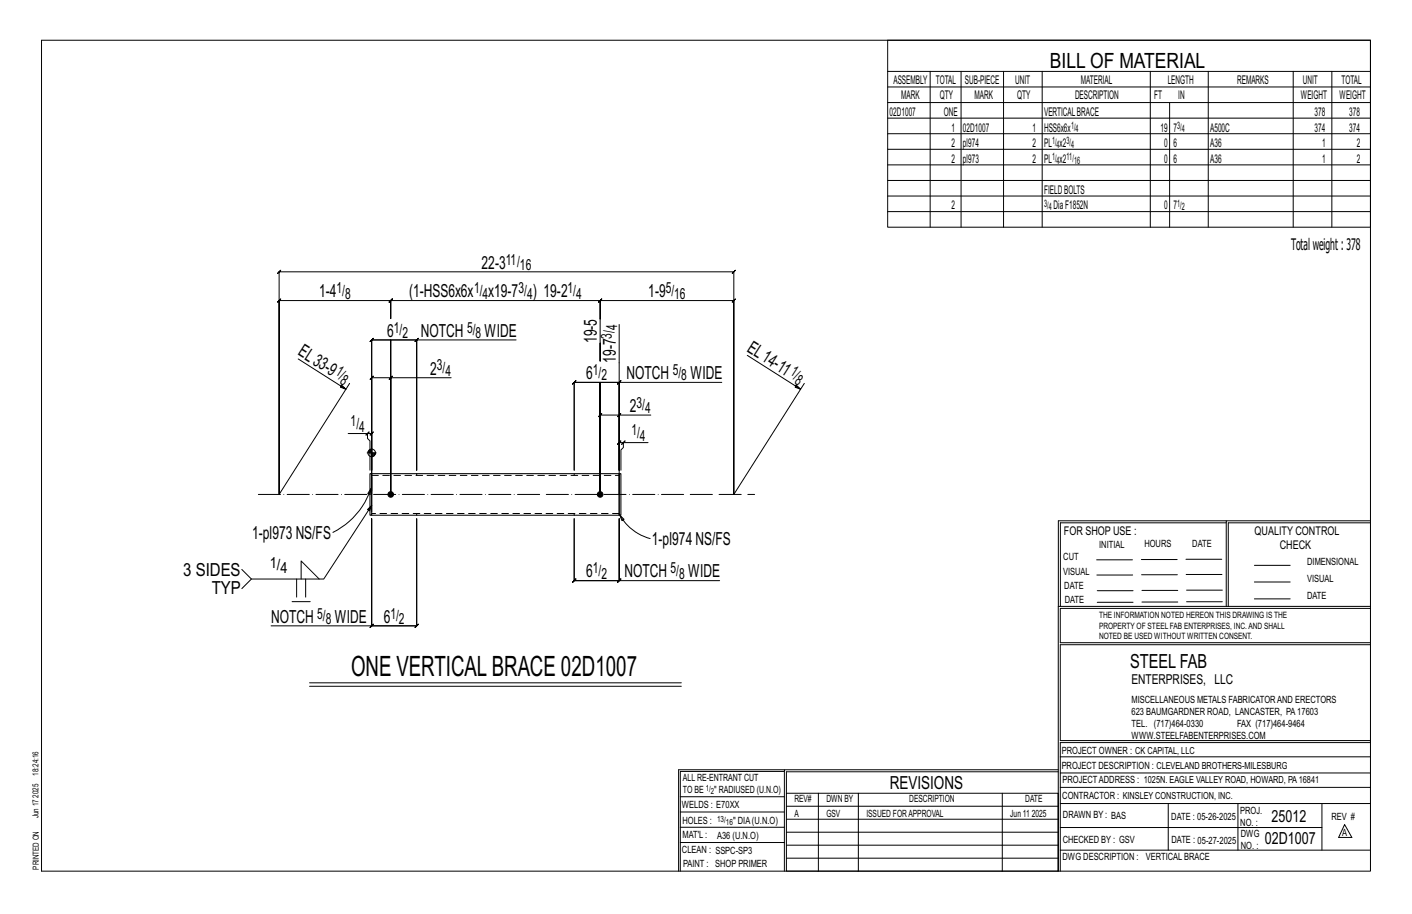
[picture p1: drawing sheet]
<svg xmlns="http://www.w3.org/2000/svg" width="432mm" height="279mm" viewBox="0 0 432 279" stroke-linecap="round" stroke-linejoin="round" font-family="sans-serif">
<defs><g id="words">
<text font-size="8.6" x="107.4" y="206.8">ONE VERTICALBRACE 02D1007</text>
<text font-size="6.4" x="321.1" y="20.7">BILL OF MATERIAL</text>
<text font-size="5.9" x="345.6" y="204.1">STEEL FAB</text>
<g font-size="5.5">
<text x="147.3" y="82.1">22-3</text>
<text x="97.6" y="90.9">1-4</text>
<text x="125.1" y="90.9">(1-HSS6x6x</text>
<text x="149.3" y="90.9">x19-7</text>
<text x="162.9" y="90.9">) 19-2</text>
<text x="198.3" y="90.9">1-9</text>
<text x="118.4" y="102.9">6</text>
<text x="128.7" y="102.9">NOTCH</text>
<text x="148.2" y="102.9">WIDE</text>
<text x="182.5" y="104.9" transform="rotate(-90 182.5 104.9)">19-5</text>
<text x="228.2" y="107.2" transform="rotate(32 228.2 107.2)">EL14-11</text>
<text x="90.8" y="108.3" transform="rotate(32 90.8 108.3)">EL3 -9</text>
<text x="188.4" y="110.9" transform="rotate(-90 188.4 110.9)">19-7</text>
<text x="131.6" y="114.5">2</text>
<text x="179.3" y="115.9">6</text>
<text x="191.6" y="115.9">NOTCH</text>
<text x="211.1" y="115.9">WIDE</text>
<text x="192.6" y="125.9">2</text>
<text x="77.1" y="164.7">1-pl973 NS/FS</text>
<text x="199.4" y="166.6">1-pl974 NS/FS</text>
<text x="56" y="176">3 SIDES</text>
<text x="179.3" y="176.5">6</text>
<text x="190.9" y="176.5">NOTCH</text>
<text x="210.5" y="176.5">WIDE</text>
<text x="64.7" y="181.5">TYP</text>
<text x="82.9" y="190.3">NOTCH</text>
<text x="102.4" y="190.3">WIDE</text>
<text x="117.3" y="190.3">6</text>
<text x="272.2" y="241.1">REVISIONS</text>
</g>
<g font-size="5.1">
<text x="388.9" y="251.3">25012</text>
<text x="386.8" y="258.1">02D1007</text>
</g>
<text font-size="4.9" x="394.8" y="76.4">Totalweight : 378</text>
<g font-size="4.7">
<text x="154.7" y="80.9">11/</text>
<text x="159" y="82.5">16</text>
<text x="102.9" y="89.6">1/</text>
<text x="145" y="89.6">1/</text>
<text x="158.6" y="89.6">3/</text>
<text x="173.6" y="89.6">1/</text>
<text x="203.6" y="89.6">5/</text>
<text x="105.5" y="91.3">8</text>
<text x="147.6" y="91.3">4</text>
<text x="161.2" y="91.3">4</text>
<text x="176.2" y="91.3">4</text>
<text x="206.2" y="91.3">16</text>
<text x="120.5" y="101.7">1/</text>
<text x="142.8" y="101.7">5/</text>
<text x="188.8" y="100.9" transform="rotate(-90 188.8 100.9)">4</text>
<text x="123.1" y="103.3">2</text>
<text x="145.4" y="103.3">8</text>
<text x="187.1" y="103.5" transform="rotate(-90 187.1 103.5)">3/</text>
<text x="133.6" y="113.2">3/</text>
<text x="102.4" y="114.2" transform="rotate(32 102.4 114.2)">1/</text>
<text x="103.7" y="117" transform="rotate(32 103.7 117)">8</text>
<text x="136.2" y="114.9">4</text>
<text x="181.3" y="114.7">1/</text>
<text x="183.9" y="116.3">2</text>
<text x="205.7" y="114.7">5/</text>
<text x="208.3" y="116.3">8</text>
<text x="241.5" y="114.2" transform="rotate(32 241.5 114.2)">1/</text>
<text x="242.8" y="117" transform="rotate(32 242.8 117)">8</text>
<text x="194.7" y="124.7">3/</text>
<text x="107.2" y="130.3">1/</text>
<text x="109.8" y="132">4</text>
<text x="197.3" y="126.3">4</text>
<text x="193.1" y="133.1">1/</text>
<text x="195.7" y="134.7">4</text>
<text x="82.5" y="173.5">1/</text>
<text x="85.8" y="175.2">4</text>
<text x="181.3" y="175.3">1/</text>
<text x="183.9" y="176.9">2</text>
<text x="205.1" y="175.3">5/</text>
<text x="207.7" y="176.9">8</text>
<text x="97" y="189.1">5/</text>
<text x="99.6" y="190.7">8</text>
<text x="119.4" y="189.1">1/</text>
<text x="122" y="190.7">2</text>
</g>
<text font-size="4.2" x="346" y="209.1">ENTERPRISES, LLC</text>
<g font-size="3.7">
<text x="273.2" y="25.6">ASSEMBLY</text>
<text x="286.2" y="25.6">TOTAL</text>
<text x="295.1" y="25.6">SUB-PIECE</text>
<text x="310.4" y="25.6">UNIT</text>
<text x="330.5" y="25.6">MATERIAL</text>
<text x="357.1" y="25.6">LENGTH</text>
<text x="378.3" y="25.6">REMARKS</text>
<text x="398.4" y="25.6">UNIT</text>
<text x="410.2" y="25.6">TOTAL</text>
<text x="272.1" y="35.5">02D1007</text>
<text x="275.6" y="30.4">MARK</text>
<text x="287.4" y="30.4">QTY</text>
<text x="288.6" y="35.5">ONE</text>
<text x="298" y="30.4">MARK</text>
<text x="311" y="30.4">QTY</text>
<text x="319.3" y="35.5">VERTICALBRACE</text>
<text x="328.7" y="30.4">DESCRIPTION</text>
<text x="353" y="30.4">FT</text>
<text x="360.3" y="30.4">IN</text>
<text x="397.8" y="30.4">WEIGHT</text>
<text x="402" y="35.5">378</text>
<text x="409.6" y="30.4">WEIGHT</text>
<text x="412.6" y="35.5">378</text>
<text x="290.9" y="40.2">1</text>
<text x="294.5" y="40.2">02D1007</text>
<text x="315.8" y="40.2">1</text>
<text x="319.3" y="40.2">HSS6x6x</text>
<text x="354.9" y="40.2">19</text>
<text x="358.9" y="40.2">7</text>
<text x="370.1" y="40.2">A500C</text>
<text x="402" y="40.2">374</text>
<text x="412.6" y="40.2">374</text>
<text x="290.9" y="45">2</text>
<text x="294.5" y="45">pl974</text>
<text x="315.8" y="45">2</text>
<text x="319.3" y="45">PL x2</text>
<text x="356" y="45">0</text>
<text x="358.9" y="45">6</text>
<text x="370.1" y="45">A36</text>
<text x="404.3" y="45">1</text>
<text x="415" y="45">2</text>
<text x="290.9" y="49.7">2</text>
<text x="294.5" y="49.7">pl973</text>
<text x="315.8" y="49.7">2</text>
<text x="319.3" y="49.7">PL x2</text>
<text x="356" y="49.7">0</text>
<text x="358.9" y="49.7">6</text>
<text x="370.1" y="49.7">A36</text>
<text x="404.3" y="49.7">1</text>
<text x="415" y="49.7">2</text>
<text x="319.3" y="59.3">FIELDBOLTS</text>
<text x="290.9" y="64">2</text>
<text x="322.2" y="64">DiaF1852N</text>
<text x="356" y="64">0</text>
<text x="358.9" y="64">7</text>
<text x="325.3" y="163.4">FOR SHOP USE :</text>
<text x="383.7" y="163.4">QUALITY CONTROL</text>
<text x="391.4" y="167.8">CHECK</text>
</g>
<g font-size="3.1">
<text x="327.5" y="39.4">1/</text>
<text x="328.9" y="40.5">4</text>
<text x="360" y="39.4">3/</text>
<text x="361.4" y="40.5">4</text>
<text x="321.7" y="44.1">1/</text>
<text x="323.1" y="45.3">4</text>
<text x="326.1" y="44.1">3/</text>
<text x="327.5" y="45.3">4</text>
<text x="321.7" y="48.9">1/</text>
<text x="323.1" y="50">4</text>
<text x="326.1" y="48.9">11/</text>
<text x="328.5" y="50">16</text>
<text x="319.3" y="63.2">3/</text>
<text x="320.7" y="64.3">4</text>
<text x="360" y="63.2">1/</text>
<text x="361.4" y="64.3">2</text>
<text x="336.2" y="167.4">INITIAL</text>
<text x="350" y="167.1">HOURS</text>
<text x="364.6" y="167.2">DATE</text>
<text x="325.2" y="171.3">CUT</text>
<text x="399.8" y="172.8">DIMENSIONAL</text>
<text x="325.1" y="175.8">VISUAL</text>
<text x="399.8" y="177.9">VISUAL</text>
<text x="325.5" y="180">DATE</text>
<text x="325.7" y="184.4">DATE</text>
<text x="399.8" y="183.1">DATE</text>
<text x="346" y="215">MISCELLANEOUS METALS FABRICATORAND ERECTORS</text>
<text x="346" y="218.6">623 BAUMGARDNER ROAD, LANCASTER, PA17603</text>
<text x="346" y="225.8">WWW.STEELFABENTERPRISES.COM</text>
<text x="346" y="222.2">TEL. (717)464-0330</text>
<text x="378.3" y="222.2">FAX (717)464-9464</text>
<text x="324.7" y="230.5">PROJECT OWNER : CK CAPITAL, LLC</text>
<text x="208.8" y="238.8">ALL RE-ENTRANT CUT</text>
<text x="324.7" y="235.1">PROJECT DESCRIPTION : CLEVELAND BROTHERS-MILESBURG</text>
<text x="324.9" y="239.5">PROJECTADDRESS : 1025N. EAGLE VALLEY ROAD, HOWARD, PA16841</text>
<text x="208.8" y="242.5">TO BE</text>
<text x="218.4" y="242.5">&quot; RADIUSED (U.N.O)</text>
<text x="242.9" y="245.3">REV#</text>
<text x="252.7" y="245.3">DWN BY</text>
<text x="278.1" y="245.3">DESCRIPTION</text>
<text x="313.5" y="245.3">DATE</text>
<text x="324.9" y="244.2">CONTRACTOR : KINSLEY CONSTRUCTION, INC.</text>
<text x="208.5" y="247">WELDS : E70XX</text>
<text x="208.7" y="251.7">HOLES :</text>
<text x="224.2" y="251.8">&quot; DIA(U.N.O)</text>
<text x="242.9" y="249.9">A</text>
<text x="252.7" y="249.9">GSV</text>
<text x="264.9" y="249.9">ISSUED FORAPPROVAL</text>
<text x="309" y="249.9">Jun 11</text>
<text x="315.5" y="249.9">2025</text>
<text x="325.1" y="250">DRAWN BY : BAS</text>
<text x="358.2" y="250.5">DATE : 05-26-2025</text>
<text x="379.3" y="248.9">PROJ.</text>
<text x="407.2" y="250.5">REV #</text>
<text x="208.7" y="256.3">MAT'L :</text>
<text x="219.3" y="256.4">A36 (U.N.O)</text>
<text x="325" y="257.6">CHECKED BY : GSV</text>
<text x="358.3" y="257.7">DATE : 05-27-2025</text>
<text x="379.3" y="252.5">NO. :</text>
<text x="379.5" y="255.9">DWG</text>
<text x="410.5" y="255.5">A</text>
<text x="208.6" y="260.7">CLEAN : SSPC-SP3</text>
<text x="324.9" y="262.9">DWG DESCRIPTION :</text>
<text x="350.4" y="263">VERTICAL BRACE</text>
<text x="379.5" y="259.5">NO. :</text>
<text x="208.9" y="265">PAINT : SHOP PRIMER</text>
</g>
<g font-size="2.7">
<text x="336.1" y="189">THE INFORMATION NOTED HEREON THIS DRAWING IS THE</text>
<text x="336.1" y="195.4">NOTED BE USED WITHOUT WRITTEN CONSENT.</text>
<text x="336.1" y="192.2">PROPERTY OF STEEL FAB ENTERPRISES, INC.AND SHALL</text>
</g>
<g font-size="2.6">
<text x="215.9" y="241.8">1/</text>
<text x="217.4" y="242.7">2</text>
<text x="219.3" y="251.1">13/</text>
<text x="222" y="252.1">16</text>
</g>
<g font-size="2.5">
<text x="11.7" y="237.1" transform="rotate(-90 11.7 237.1)">18:24:16</text>
<text x="11.8" y="243.8" transform="rotate(-90 11.8 243.8)">2025</text>
<text x="11.8" y="250.1" transform="rotate(-90 11.8 250.1)">Jun 17</text>
<text x="11.9" y="265.8" transform="rotate(-90 11.9 265.8)">PRINTED ON</text>
</g>
</g></defs>
<g fill="none" stroke="#000" stroke-width=".31">
<path d="M12.7 12.3h406.4v254h-406.4zM271.5 12.3h147.6v57.2h-147.6zM271.5 21.8h147.6M271.5 26.6h147.6M271.5 31.4h147.6M271.5 36.1h147.6M284.5 21.8v47.7M293.9 21.8v47.7M306.9 21.8v47.7M318.7 21.8v47.7M351.8 21.8v47.7M357.7 31.4v38.1"/>
<path d="M369.5 21.8v47.7M395.5 21.8v47.7M407.3 21.8v47.7M271.5 40.9h147.6M271.5 45.6h147.6M271.5 50.4h147.6M271.5 55.2h147.6M271.5 59.9h147.6M271.5 64.7h147.6M84.9 83.6l1-1-.5 .5h139l-.5 .5 1-1-.5 .5v68v-59.2l.5-.5-1 1 .5-.5h-40.9l.5-.5-1 1 .5-.5v5.6v-5.6l.5-.5-1 1 .5-.5h-64l.5-.5-1 1 .5-.5v5.5v-5.5l.5-.5-1 1 .5-.5h-34.1l.5-.5-1 1 .5-.5v59.2v-68zM183.5 97.5v12.9M189.3 99.2v44.5v-8.4l-.5 .5 1-1-.5 .5h1.3"/>
<path d="M91.2 109.7l14.6 9.3-1.7-.6 .4-.7 1.3 1.3M106.9 117.2l-21.5 33.9M119 116l1-1zM119.5 115.5h-5.8l.5-.5-1 1 .5-.5v35.6M126.9 104.4l1-1zM127.4 103.9h-13.7l.5-.5-1 1 .5-.5v39.8M138 115.5h-18.5v35.6v-47.2v47.2M157.8 103.9h-30.4v39.8v-39.8l.5-.5-1 1 .5-.5h-13.7l.5-.5-1 1 .5-.5v39.8M183.5 116.9v34.2v-34.2v34.2v-24.2l-.5 .5 1-1-.5 .5h5.8M189.3 116.9l.5-.5-1 1zM189.3 116.9h-13.7l.5-.5-1 1 .5-.5v26.8v-26.8l-.5 .5 1-1-.5 .5h13.7l-.5 .5 1-1-.5 .5v26.8v-26.8h31.4M228.5 108.6l16.3 10.4-1.6-.6 .4-.7 1.2 1.3"/>
<path d="M246 117.2l-21.6 33.9M106.5 132.5h5.9v1.5l.7 .8v8.9M112.3 138.4h2.8M112.4 132.5h1.3l-.5 .5 1-1-.5 .5v11.2M112.6 138v.4M112.8 137.6v.8M112.9 132l-1 1zM113 137.5v.9M113.2 137.4v1M113.5 137.3v1.1M113.7 137.1v13M113.9 138.4v1.2"/>
<path d="M114.1 138.4v1.1M114.3 138.4v1M114.5 138.4v.8M114.7 138.4v.5M188.8 127.4l1-1zM190.1 135.8l1-1zM198.2 135.3h-7.6v1.5l-.7 .7v6.2M199 126.9h-9.7v24.2M113.4 149.4l-.2 1.7-.7-.2zM113.4 149.4a23.2 23.2 0 0 1-11.6 13.3M113.7 154.5l-1.3 1.3 .6 .4 .7-1.7-14.7 22.5h-22.1l-2.9-2.9M189.6 157.5l1.2 1.3-.6 .4z"/>
<path d="M189.6 157.5a15.3 15.3 0 0 0 9.2 7.1M375 159.8h-50.7v25.6M375 159.2h-51.3l-.1 107.1M419.1 159.2h-44.1v26.2M419.1 159.8h-43.5v25.6M76.9 177l-2.9 2.9M90.7 177v5.5M92.1 177v-5.5l5.5 5.5M93.5 177v5.5M189.3 177.5h-13.7l.5-.5-1 1 .5-.5v-18.9v18.9l-.5 .5 1-1-.5 .5h13.7l-.5 .5 1-1-.5 .5v-18.9v18.9h30.8M189.8 177l-1 1zM335.4 171.1h10.9"/>
<path d="M335.4 175.8h11M349 171h11M349.1 175.7h11M362.7 171h10.9M362.7 175.6h11M383.6 172.8h11M383.6 177.9h11M82.9 191.3h30.8v-32.7v32.7l-.5 .5 1-1-.5 .5h13.7l-.5 .5 1-1-.5 .5v-32.7v32.7l.5-.5-1 1 .5-.5h-13.7M89.3 183.9h5.6M113.2 191.8l1-1zM323.7 185.4h95.4M335.5 184.1h11"/>
<path d="M335.5 180.6h11M349.2 184h11M349.2 180.5h11M362.9 180.4h10.9M362.9 184h10.9M383.6 183.1h11M419.1 186h-94.9v10.5h94.9M419.1 197.1h-94.9v29.3h94.9v.6h-94.9v39.3M94.7 208.7h113.7M94.7 209.8h113.7M239.9 235.8h-31.9v30.5M239.9 235.3h-32.4v31"/>
<path d="M323.6 235.3h-83.7v31M323.6 235.9h-83.1v6.6M324.2 236.3h94.9M324.2 231.4h94.9M208 252.9h31.9M208 257.5h31.9M208 243.6h31.9M208 248.2h31.9M240.5 242.5h83.1v23.8h-83.1zM240.5 258.4h83.1M240.5 254.4h83.1M240.5 250.4h83.1"/>
<path d="M240.5 246.5h83.1M250.3 242.5v23.8M262.5 242.5v23.8M306.5 242.5v23.8M324.2 253h80.1M324.2 245.6h94.9M324.2 259.9h94.9M324.2 240.7h94.9M357.3 245.6v14.3M378.6 245.6v14.3M404.3 245.6v14.3M411.2 252.1l2.2 3.9h-4z"/>
<path d="M240.5 262.3h83.1"/>
<circle cx="113.7" cy="138.4" r="1.16"/>
</g>
<g fill="#000" stroke="#000" stroke-width=".31">
<circle cx="119.5" cy="151.1" r=".86"/>
<circle cx="183.5" cy="151.1" r=".86"/>
</g>
<path d="M113.1 144.8h.6v12.7h-.6zM113.7 144.8h75.6v12.7h-75.6M113.7 145.9v10.5M189.4 144.8h.5v12.7h-.5z" fill="none" stroke="#000" stroke-width=".32"/>
<path d="M113.7 145.3h75.6M127.4 157v.5M127.4 144.8v.5M175.6 145.3v-.5M175.6 157.5v-.5M189.3 157h-75.6" fill="none" stroke="#000" stroke-width=".31" stroke-dasharray="2 1.4"/>
<path d="M79 151.1h151.8" fill="none" stroke="#000" stroke-width=".31" stroke-dasharray="6.8 1 0 1"/>
<use href="#words"/>
</svg>
